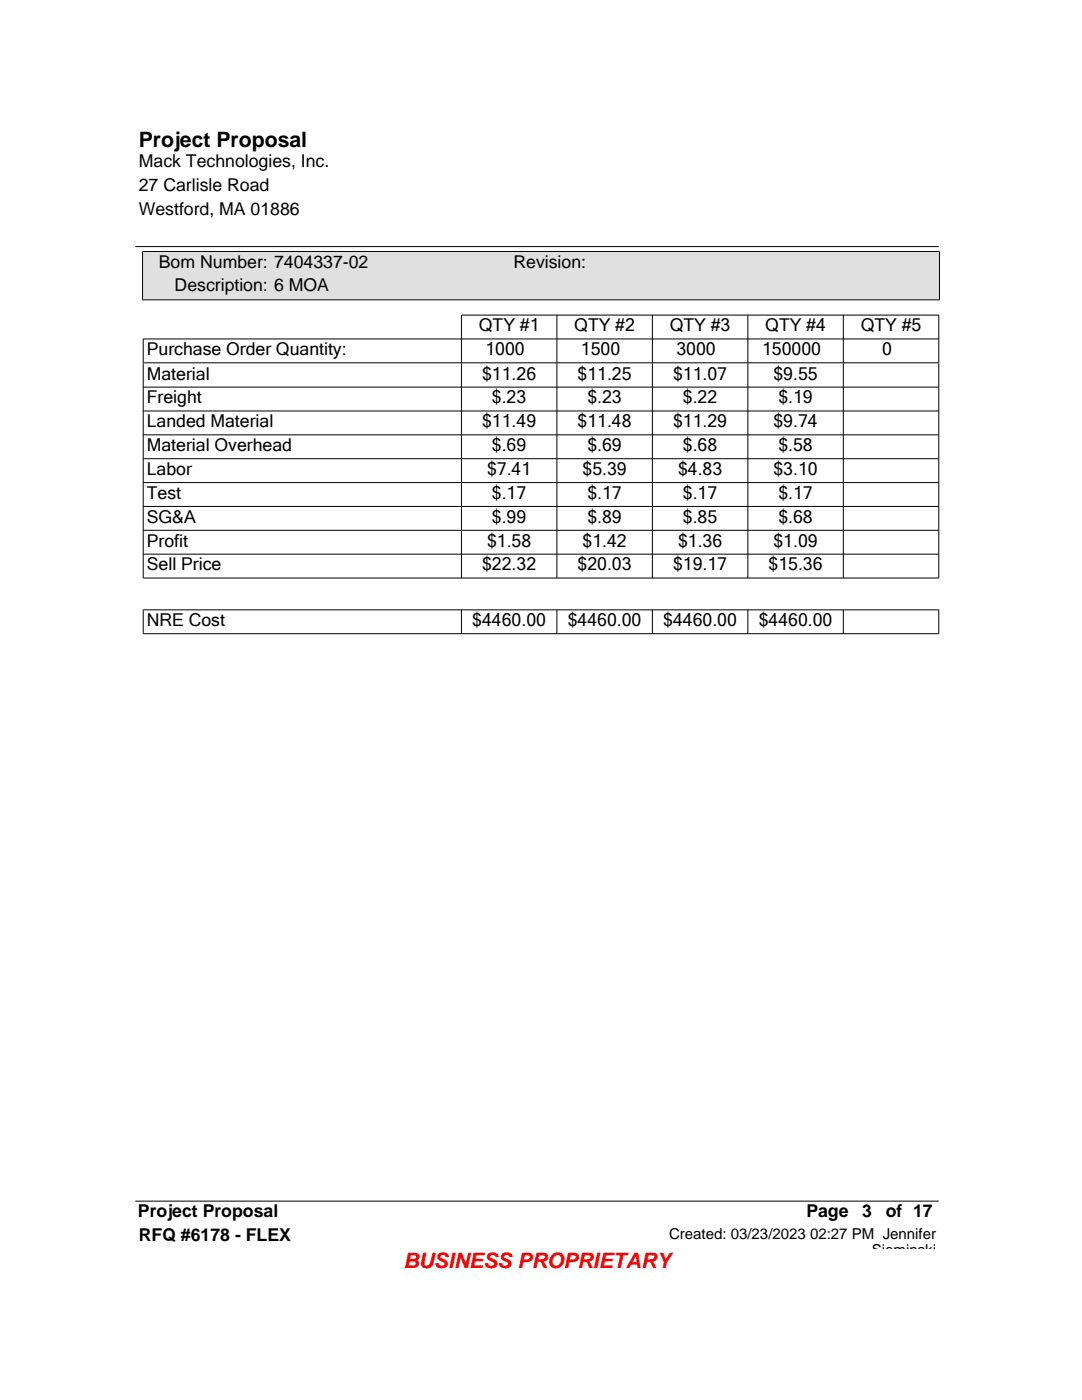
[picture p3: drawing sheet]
<svg xmlns="http://www.w3.org/2000/svg" width="216mm" height="279mm" viewBox="0 0 216 279" stroke-linecap="round" stroke-linejoin="round" font-family="sans-serif">
<defs><g id="words">
<text font-size="4.2" x="27.7" y="29.2">Project Proposal</text>
<text font-size="4.2" fill="#f00" x="80.5" y="253.1">BUSINESS PROPRIETARY</text>
<g font-size="3.5">
<text x="27.7" y="33.4">Mack Technologies, Inc.</text>
<text x="27.7" y="38.1">27 Carlisle Road</text>
<text x="27.7" y="42.9">Westford, MA 01886</text>
<text x="31.7" y="53.4">Bom Number: 7404337-02</text>
<text x="102.4" y="53.4">Revision:</text>
<text x="34.8" y="58.2">Description: 6 MOA</text>
<text x="29.3" y="70.9">Purchase Order Quantity:</text>
<text x="95.5" y="66.1">QTY #1</text>
<text x="96.9" y="70.9">1000</text>
<text x="114.6" y="66.1">QTY #2</text>
<text x="115.9" y="70.9">1500</text>
<text x="133.6" y="66.1">QTY #3</text>
<text x="135" y="70.9">3000</text>
<text x="152.1" y="70.9">150000</text>
<text x="152.7" y="66.1">QTY #4</text>
<text x="171.7" y="66.1">QTY #5</text>
<text x="176" y="70.9">0</text>
<text x="29.3" y="75.7">Material</text>
<text x="96.2" y="75.7">$11.26</text>
<text x="115.3" y="75.7">$11.25</text>
<text x="134.3" y="75.7">$11.07</text>
<text x="154.3" y="75.7">$9.55</text>
<text x="29.3" y="80.5">Freight</text>
<text x="98.2" y="80.5">$.23</text>
<text x="117.2" y="80.5">$.23</text>
<text x="136.3" y="80.5">$.22</text>
<text x="155.3" y="80.5">$.19</text>
<text x="29.3" y="85.3">Landed Material</text>
<text x="96.2" y="85.3">$11.49</text>
<text x="115.3" y="85.3">$11.48</text>
<text x="134.3" y="85.3">$11.29</text>
<text x="154.3" y="85.3">$9.74</text>
<text x="29.3" y="94.8">Labor</text>
<text x="29.3" y="90">Material Overhead</text>
<text x="97.2" y="94.8">$7.41</text>
<text x="98.2" y="90">$.69</text>
<text x="116.2" y="94.8">$5.39</text>
<text x="117.2" y="90">$.69</text>
<text x="135.3" y="94.8">$4.83</text>
<text x="136.3" y="90">$.68</text>
<text x="154.3" y="94.8">$3.10</text>
<text x="155.3" y="90">$.58</text>
<text x="29.3" y="99.6">Test</text>
<text x="98.2" y="99.6">$.17</text>
<text x="117.2" y="99.6">$.17</text>
<text x="136.3" y="99.6">$.17</text>
<text x="155.3" y="99.6">$.17</text>
<text x="29.3" y="104.3">SG&amp;A</text>
<text x="98.2" y="104.3">$.99</text>
<text x="117.2" y="104.3">$.89</text>
<text x="136.3" y="104.3">$.85</text>
<text x="155.3" y="104.3">$.68</text>
<text x="29.3" y="109.1">Profit</text>
<text x="29.3" y="113.8">Sell Price</text>
<text x="96.2" y="113.8">$22.32</text>
<text x="97.2" y="109.1">$1.58</text>
<text x="115.3" y="113.8">$20.03</text>
<text x="116.2" y="109.1">$1.42</text>
<text x="134.3" y="113.8">$19.17</text>
<text x="135.3" y="109.1">$1.36</text>
<text x="153.4" y="113.8">$15.36</text>
<text x="154.3" y="109.1">$1.09</text>
<text x="29.3" y="125">NRE Cost</text>
<text x="94.2" y="125">$4460.00</text>
<text x="113.3" y="125">$4460.00</text>
<text x="132.3" y="125">$4460.00</text>
<text x="151.4" y="125">$4460.00</text>
<text x="27.5" y="242.9">Project Proposal</text>
<text x="160.9" y="242.9">Page</text>
<text x="172" y="242.9">3</text>
<text x="176.7" y="242.9">of 17</text>
<text x="27.7" y="247.7">RFQ #6178 - FLEX</text>
</g>
<g font-size="3">
<text x="133.5" y="247.2">Created: 03/23/2023 02:27 PM Jennifer</text>
<text x="174" y="250.4">Sieminski</text>
</g>
</g></defs>
<path d="M27 49.2h160.3" fill="none" stroke="#000" stroke-width=".2"/>
<path d="M28.6 50.2h158.7v9.5h-158.7z" fill="#e0e0e0"/>
<g fill="none" stroke="#000" stroke-width=".2">
<path d="M28.3 59.8h159.3M28.4 50.2v9.5M28.6 50.2h158.7M187.5 50.2v9.5M28.6 72.5v42.9h158.7v-42.9M28.6 77.3h158.7M92.1 72.5v42.9M111.1 62.9v9.5M111.1 72.5v42.9M130.2 62.9v9.5M130.2 72.5v42.9M149.2 62.9v9.5"/>
<path d="M149.2 72.5v42.9M168.3 62.9v9.5M168.3 72.5v42.9M187.3 67.6h-158.7v4.8h158.7v-9.5h-95.2v9.5M28.6 86.8h158.7M28.6 82h158.7M28.6 91.5h158.7M28.6 96.3h158.7M28.6 105.8h158.7M28.6 101.1h158.7M28.6 110.6h158.7M28.6 121.7h158.7v4.8h-158.7z"/>
<path d="M92.1 121.7v4.8M111.1 121.7v4.8M130.2 121.7v4.8M149.2 121.7v4.8M168.3 121.7v4.8M27 239.7h160.3"/>
</g>
<use href="#words"/>
</svg>
